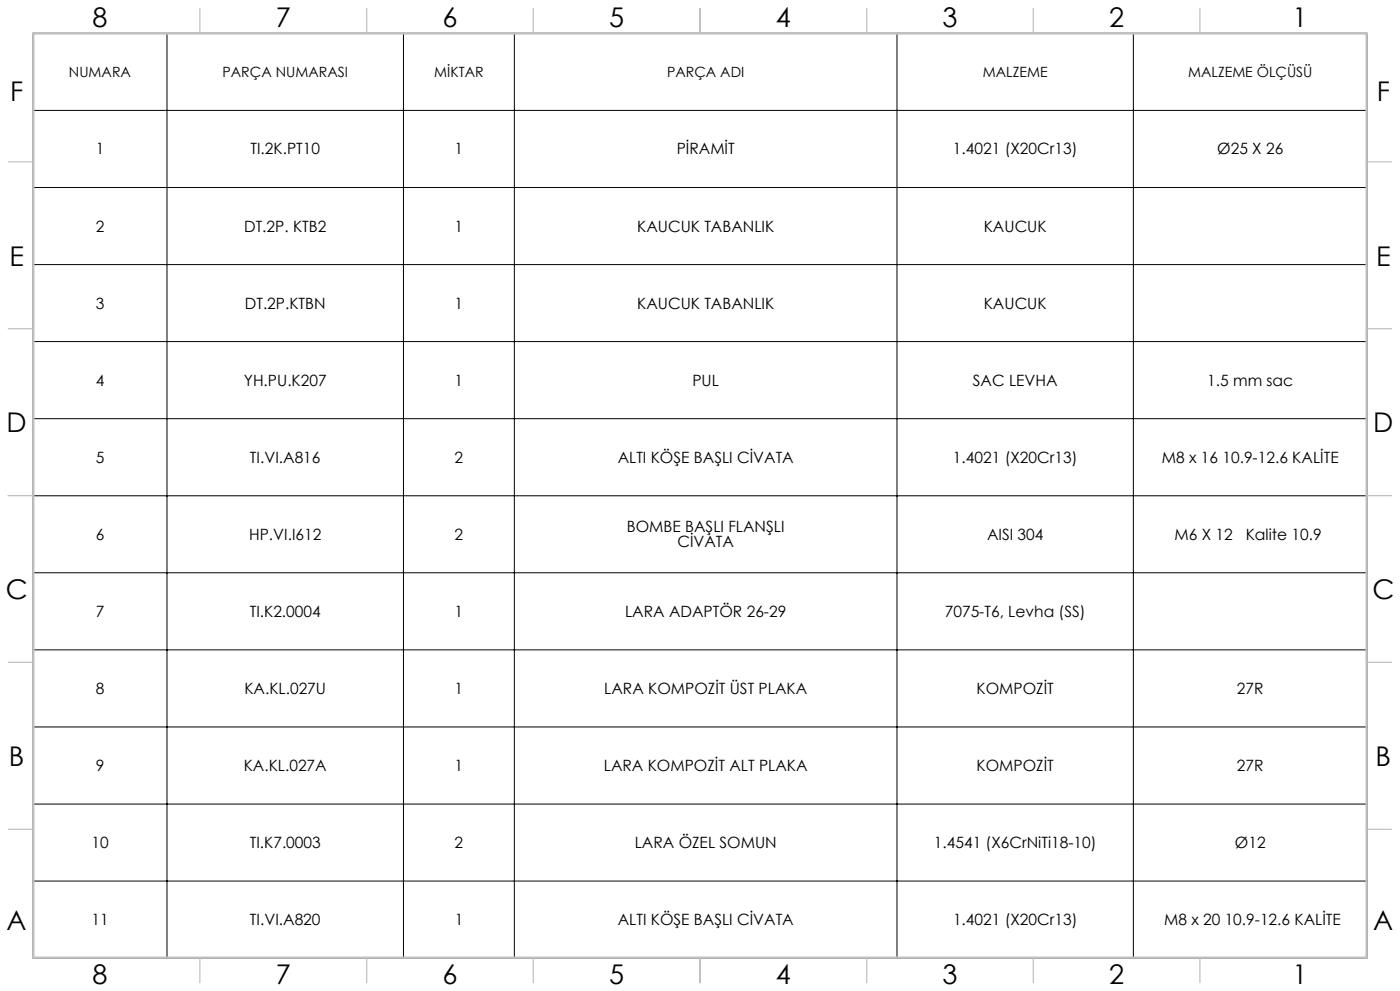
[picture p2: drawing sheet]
<svg xmlns="http://www.w3.org/2000/svg" width="420mm" height="297mm" viewBox="0 0 420 297" stroke-linecap="round" stroke-linejoin="round" font-family="sans-serif">
<defs><g id="words">
<g font-size="8.1">
<text x="27.8" y="8">8</text>
<text x="82.8" y="8">7</text>
<text x="132.8" y="8">6</text>
<text x="182.8" y="8">5</text>
<text x="232.8" y="8">4</text>
<text x="282.8" y="8">3</text>
<text x="332.8" y="8">2</text>
<text x="387.8" y="8">1</text>
<text x="3" y="30.4">F</text>
<text x="413" y="30.4">F</text>
<text x="2.8" y="79.6">E</text>
<text x="412.8" y="79.6">E</text>
<text x="2" y="129.6">D</text>
<text x="412" y="129.6">D</text>
<text x="1.7" y="179.6">C</text>
<text x="411.7" y="179.6">C</text>
<text x="2.7" y="229.6">B</text>
<text x="412.7" y="229.6">B</text>
<text x="2" y="278.9">A</text>
<text x="412" y="278.9">A</text>
<text x="27.8" y="295">8</text>
<text x="82.8" y="295">7</text>
<text x="132.8" y="295">6</text>
<text x="182.8" y="295">5</text>
<text x="232.8" y="295">4</text>
<text x="282.8" y="295">3</text>
<text x="332.8" y="295">2</text>
<text x="387.8" y="295">1</text>
</g>
<g font-size="4.7">
<text x="28.7" y="46.3">1</text>
<text x="75.1" y="46.3">TI.2K.PT10</text>
<text x="136.4" y="46.3">1</text>
<text x="203" y="46.3">PİRAMİT</text>
<text x="285.9" y="46.3">1.4021 (X20Cr13)</text>
<text x="365.2" y="46.3">Ø25 X 26</text>
<text x="28.7" y="69.4">2</text>
<text x="73.2" y="69.4">DT.2P. KTB2</text>
<text x="136.4" y="69.4">1</text>
<text x="191.1" y="69.4">KAUCUK TABANLIK</text>
<text x="295.1" y="69.4">KAUCUK</text>
<text x="28.7" y="92.5">3</text>
<text x="73.4" y="92.5">DT.2P.KTBN</text>
<text x="136.4" y="92.5">1</text>
<text x="191.1" y="92.5">KAUCUK TABANLIK</text>
<text x="295.1" y="92.5">KAUCUK</text>
<text x="28.7" y="115.6">4</text>
<text x="73.1" y="115.6">YH.PU.K207</text>
<text x="136.4" y="115.6">1</text>
<text x="207.7" y="115.6">PUL</text>
<text x="291.9" y="115.6">SAC LEVHA</text>
<text x="362.2" y="115.6">1.5 mm sac</text>
<text x="28.7" y="138.7">5</text>
<text x="75" y="138.7">TI.VI.A816</text>
<text x="136.4" y="138.7">2</text>
<text x="185.3" y="138.7">ALTI KÖŞE BAŞLI CİVATA</text>
<text x="285.9" y="138.7">1.4021 (X20Cr13)</text>
<text x="348.6" y="138.7">M8 x 16 10.9-12.6 KALİTE</text>
<text x="28.7" y="161.8">6</text>
<text x="74.7" y="161.8">HP.VI.I612</text>
<text x="136.4" y="161.8">2</text>
<text x="188.1" y="159.5">BOMBE BAŞLI FLANŞLI</text>
<text x="296.1" y="161.8">AISI 304</text>
<text x="352.4" y="161.8">M6 X 12</text>
<text x="373.7" y="161.8">Kalite 10.9</text>
<text x="203.2" y="164">CİVATA</text>
<text x="28.7" y="184.9">7</text>
<text x="74.9" y="184.9">TI.K2.0004</text>
<text x="136.4" y="184.9">1</text>
<text x="187.5" y="184.9">LARA ADAPTÖR 26-29</text>
<text x="283.4" y="184.9">7075-T6, Levha (SS)</text>
<text x="28.7" y="208">8</text>
<text x="73.3" y="208">KA.KL.027U</text>
<text x="136.4" y="208">1</text>
<text x="181.3" y="208">LARA KOMPOZİT ÜST PLAKA</text>
<text x="293" y="208">KOMPOZİT</text>
<text x="371.1" y="208">27R</text>
<text x="28.7" y="231.1">9</text>
<text x="73.1" y="231.1">KA.KL.027A</text>
<text x="136.4" y="231.1">1</text>
<text x="181.2" y="231.1">LARA KOMPOZİT ALT PLAKA</text>
<text x="293" y="231.1">KOMPOZİT</text>
<text x="371.1" y="231.1">27R</text>
<text x="27.4" y="254.2">10</text>
<text x="74.9" y="254.2">TI.K7.0003</text>
<text x="136.4" y="254.2">2</text>
<text x="190.4" y="254.2">LARA ÖZEL SOMUN</text>
<text x="280.2" y="254.2">1.4541 (X6CrNiTi18-10)</text>
<text x="370.5" y="254.2">Ø12</text>
<text x="27.4" y="277.3">11</text>
<text x="75" y="277.3">TI.VI.A820</text>
<text x="136.4" y="277.3">1</text>
<text x="185.3" y="277.3">ALTI KÖŞE BAŞLI CİVATA</text>
<text x="285.9" y="277.3">1.4021 (X20Cr13)</text>
<text x="349.2" y="277.3">M8 x 20 10.9-12.6 KALİTE</text>
</g>
<g font-size="4.2">
<text x="20.7" y="23.1">NUMARA</text>
<text x="66.8" y="23.1">PARÇA NUMARASI</text>
<text x="130.3" y="23.1">MİKTAR</text>
<text x="200.1" y="23.1">PARÇA ADI</text>
<text x="294.9" y="23.1">MALZEME</text>
<text x="356.4" y="23.1">MALZEME ÖLÇÜSÜ</text>
</g>
</g></defs>
<g fill="none" stroke="#000" stroke-width=".3">
<path d="M9.9 10h400.2v277.2h-400.2zM50.1 10v277.2M121 10v277.2M154.3 10v277.2M269.1 10v277.2M340 10v277.2M9.9 33.1h400.2M9.9 56.2h400.2M9.9 79.3h400.2M9.9 102.4h400.2M9.9 125.5h400.2M9.9 148.6h400.2"/>
<path d="M9.9 171.7h400.2M9.9 194.8h400.2M9.9 217.9h400.2M9.9 241h400.2M9.9 264.1h400.2"/>
</g>
<g fill="none" stroke="#c0c0c0" stroke-width=".35">
<path d="M60 2.5v7.5M110 2.5v7.5M160 2.5v7.5M210 2.5v7.5M260 2.5v7.5M310 2.5v7.5M360 2.5v7.5M2.5 48.5h7.5M410 48.5h7.5M2.5 98.5h7.5M410 98.5h7.5M2.5 148.5h7.5"/>
<path d="M410 148.5h7.5M2.5 198.5h7.5M410 198.5h7.5M2.5 248.5h7.5M410 248.5h7.5M60 287v7.5M110 287v7.5M160 287v7.5M210 287v7.5M260 287v7.5M310 287v7.5M360 287v7.5"/>
</g>
<path d="M10 10h400v277h-400z" fill="none" stroke="#c0c0c0" stroke-width=".7"/>
<use href="#words"/>
</svg>
